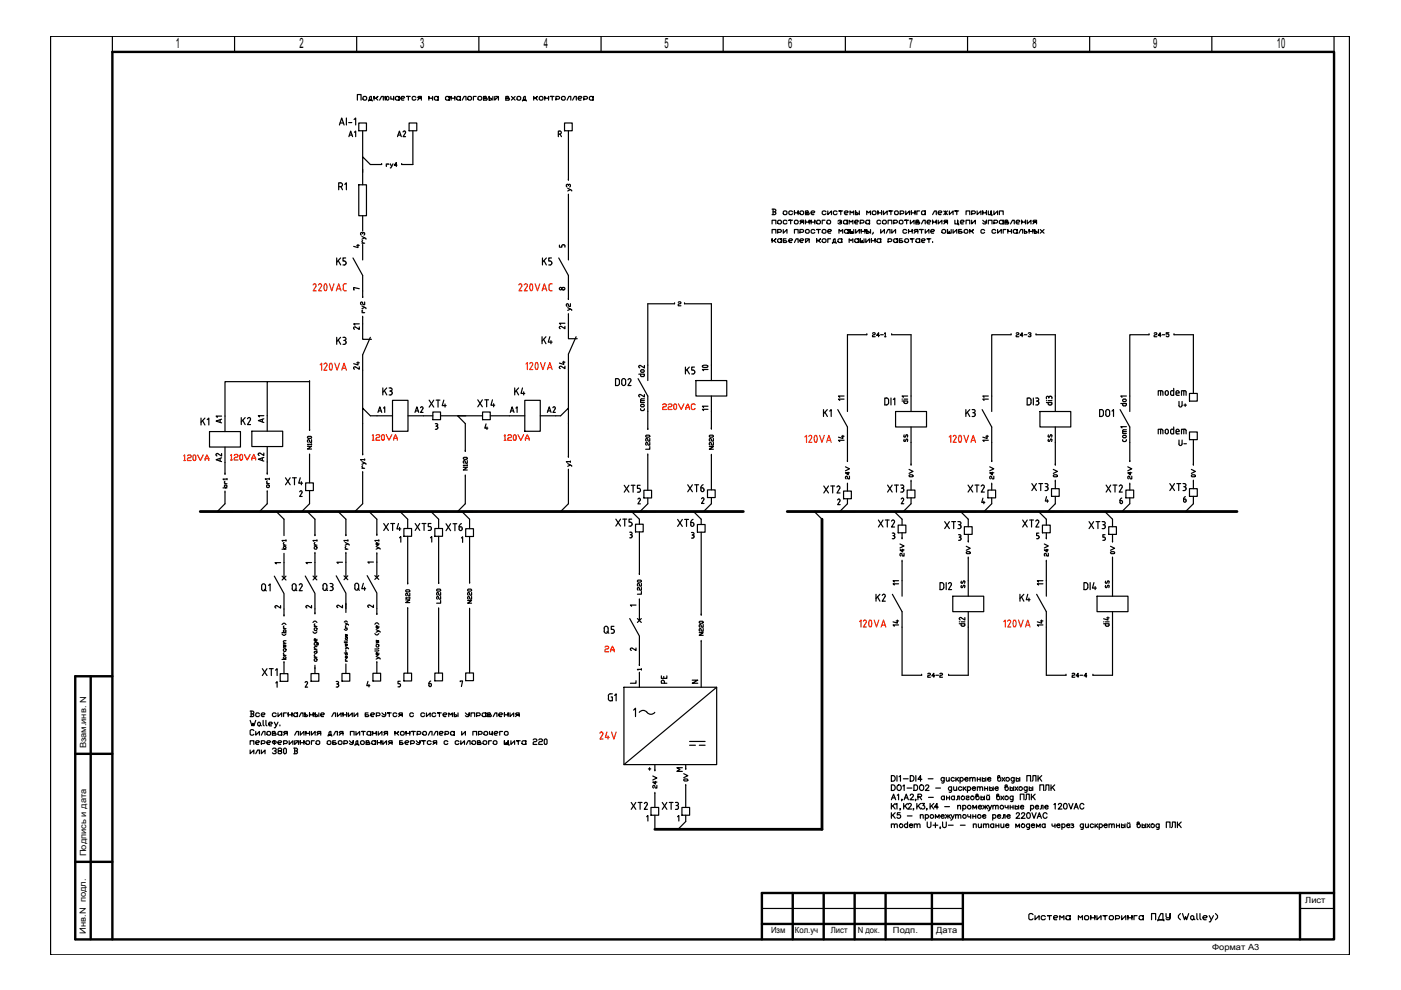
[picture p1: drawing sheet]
<svg xmlns="http://www.w3.org/2000/svg" width="297mm" height="210mm" viewBox="0 0 297 210" stroke-linecap="round" stroke-linejoin="round" font-family="sans-serif">
<defs><g id="words">
<g font-size="5.3">
<text x="151.7" y="80.8" transform="rotate(-90 151.7 80.8)">10</text>
<text x="194.4" y="95.6" transform="rotate(-90 194.4 95.6)">ss</text>
<text x="225.1" y="95.6" transform="rotate(-90 225.1 95.6)">ss</text>
<text x="206.7" y="126.6" transform="rotate(-90 206.7 126.6)">ss</text>
<text x="237.1" y="126.6" transform="rotate(-90 237.1 126.6)">ss</text>
</g>
<g font-size="4.9">
<text x="70.9" y="41.6">R1</text>
<text x="50.1" y="91.4">K2</text>
<text x="129.8" y="112.9">XT5</text>
<text x="142.9" y="112.9">XT6</text>
<text x="54.7" y="126.6">Q1</text>
<text x="61" y="126.6">Q2</text>
<text x="54.7" y="144.6">XT1</text>
<text x="128.1" y="149.9">G1</text>
</g>
<text font-size="4.9" fill="#f00" x="126.3" y="158">24V</text>
<g font-size="4.4">
<text x="73" y="30.3">A1</text>
<text x="83.3" y="30.3">A2</text>
<text x="70.6" y="57.5">K5</text>
<text x="114.3" y="57.5">K5</text>
<text x="70.6" y="74.1">K3</text>
<text x="113.9" y="74.1">K4</text>
<text x="129.5" y="82.9">DO2</text>
<text x="144.3" y="80.4">K5</text>
<text x="80.4" y="85">K3</text>
<text x="90" y="87.5">XT4</text>
<text x="100.5" y="87.5">XT4</text>
<text x="108.3" y="85">K4</text>
<text x="173.6" y="89.6">K1</text>
<text x="203.9" y="89.6">K3</text>
<text x="232.1" y="89.6">DO1</text>
<text x="41.6" y="91.4">K1</text>
<text x="44.8" y="91">A1</text>
<text x="176.7" y="94.9">14</text>
<text x="48.3" y="99.1" transform="rotate(-90 48.3 99.1)">A2</text>
<text x="59.6" y="104.1">XT4</text>
<text x="131.6" y="105.5">XT5</text>
<text x="145" y="105.5">XT6</text>
<text x="173.9" y="105.8">XT2</text>
<text x="187.3" y="105.5">XT3</text>
<text x="204.3" y="105.5">XT2</text>
<text x="218" y="105.1">XT3</text>
<text x="233.5" y="105.5">XT2</text>
<text x="247.3" y="105.1">XT3</text>
<text x="80.4" y="113.6">XT4</text>
<text x="87.1" y="113.6">XT5</text>
<text x="93.8" y="113.6">XT6</text>
<text x="185.2" y="112.9">XT2</text>
<text x="199.3" y="113.2">XT3</text>
<text x="215.9" y="112.9">XT2</text>
<text x="230" y="113.2">XT3</text>
<text x="67.7" y="126.3">Q3</text>
<text x="74.4" y="126.3">Q4</text>
<text x="184.9" y="128.8">K2</text>
<text x="215.2" y="128.8">K4</text>
<text x="127.4" y="135.5">Q5</text>
<text x="188.4" y="134.1">14</text>
<text x="133" y="172.9">XT2</text>
<text x="139.7" y="172.9">XT3</text>
</g>
<g font-size="4">
<text x="122.4" y="41.6" transform="rotate(-90 122.4 41.6)">y3</text>
<text x="78.7" y="52.9" transform="rotate(-90 78.7 52.9)">ry3</text>
<text x="74.1" y="70.9">21</text>
<text x="117.8" y="70.9">21</text>
<text x="77.3" y="79.4" transform="rotate(-90 77.3 79.4)">24</text>
<text x="121" y="79.4" transform="rotate(-90 121 79.4)">24</text>
<text x="79.4" y="88.5">A1</text>
<text x="87.1" y="88.5">A2</text>
<text x="107.2" y="88.5">A1</text>
<text x="115" y="88.5">A2</text>
<text x="249.1" y="87.5">U+</text>
<text x="57.1" y="90.7" transform="rotate(-90 57.1 90.7)">A1</text>
<text x="210.6" y="94.9" transform="rotate(-90 210.6 94.9)">14</text>
<text x="249.1" y="95.6">U-</text>
<text x="57.1" y="99.1" transform="rotate(-90 57.1 99.1)">A2</text>
<text x="119.2" y="100.2">y1</text>
<text x="212" y="102.7" transform="rotate(-90 212 102.7)">24V</text>
<text x="236.7" y="108">6</text>
<text x="241.3" y="102.7" transform="rotate(-90 241.3 102.7)">24V</text>
<text x="193" y="119.2" transform="rotate(-90 193 119.2)">24V</text>
<text x="223.7" y="119.2" transform="rotate(-90 223.7 119.2)">24V</text>
<text x="222.2" y="134.1" transform="rotate(-90 222.2 134.1)">14</text>
<text x="90" y="146.8">6</text>
<text x="142.5" y="146.1" transform="rotate(-90 142.5 146.1)">PE</text>
</g>
<g font-size="4" fill="#f00">
<text x="78" y="94.5">120VA</text>
<text x="105.8" y="94.5">120VA</text>
<text x="38.1" y="98.8">120VA</text>
<text x="48" y="98.8">120VA</text>
<text x="127.4" y="139.3">2A</text>
</g>
<g font-size="3.5">
<text x="74.1" y="53.6">4</text>
<text x="74.1" y="62.8">7</text>
<text x="117.8" y="62.8">8</text>
<text x="148.2" y="88.2">11</text>
<text x="176.7" y="86.1">11</text>
<text x="207.4" y="86.1">11</text>
<text x="49.4" y="104.8" transform="rotate(-90 49.4 104.8)">br1</text>
<text x="181.3" y="102.7" transform="rotate(-90 181.3 102.7)">24V</text>
<text x="194.7" y="102.3" transform="rotate(-90 194.7 102.3)">0V</text>
<text x="225.4" y="102.3" transform="rotate(-90 225.4 102.3)">0V</text>
<text x="254.7" y="102.3" transform="rotate(-90 254.7 102.3)">0V</text>
<text x="61.7" y="117.8" transform="rotate(-90 61.7 117.8)">br1</text>
<text x="237.4" y="118.5" transform="rotate(-90 237.4 118.5)">0V</text>
<text x="188.4" y="125.2">11</text>
<text x="219.1" y="125.2">11</text>
<text x="57.5" y="130.2">2</text>
<text x="63.9" y="130.2">2</text>
<text x="77.3" y="130.2">2</text>
<text x="146" y="146.1">N</text>
<text x="142.5" y="164.7">M</text>
</g>
<g font-size="3.1">
<text x="117.8" y="53.6">5</text>
<text x="70.6" y="120.7">1</text>
<text x="77.3" y="120.7">1</text>
<text x="132.6" y="129.8">1</text>
<text x="132.6" y="139">2</text>
<text x="132.6" y="146.1">L</text>
</g>
<g font-size="3">
<text x="37.3" y="10.2">1</text>
<text x="63.5" y="10.2">2</text>
<text x="89.1" y="10.2">3</text>
<text x="115.3" y="10.2">4</text>
<text x="140.9" y="10.2">5</text>
<text x="167.1" y="10.2">6</text>
<text x="192.7" y="10.2">7</text>
<text x="218.9" y="10.2">8</text>
<text x="244.5" y="10.2">9</text>
<text x="270.7" y="10.2">10</text>
</g>
<g font-size="2.6">
<text x="80.1" y="36">.</text>
<text x="84.3" y="36">.</text>
<text x="75.8" y="64.2">.</text>
<text x="142.2" y="65.6">.</text>
<text x="119.6" y="68.1">.</text>
<text x="188" y="72.3">.</text>
<text x="218.7" y="72.3">.</text>
<text x="242.7" y="72.3">.</text>
<text x="248" y="72.3">.</text>
<text x="64.9" y="92.4">.</text>
<text x="136.5" y="92.4">.</text>
<text x="149.9" y="92.1">.</text>
<text x="55.7" y="101.6">.</text>
<text x="64.9" y="97.7">.</text>
<text x="97.7" y="97">.</text>
<text x="136.5" y="97.7">.</text>
<text x="149.9" y="97.7">.</text>
<text x="178.9" y="99.1">.</text>
<text x="192.3" y="99.8">.</text>
<text x="209.5" y="99.1">.</text>
<text x="223" y="99.8">.</text>
<text x="252.2" y="99.8">.</text>
<text x="55.7" y="105.5">.</text>
<text x="97.7" y="102.3">.</text>
<text x="178.9" y="103.7">.</text>
<text x="192.3" y="103.4">.</text>
<text x="209.5" y="103.7">.</text>
<text x="223" y="103.4">.</text>
<text x="252.2" y="103.4">.</text>
<text x="59.3" y="114.7">.</text>
<text x="66" y="118.5">.</text>
<text x="66" y="114.7">.</text>
<text x="72.3" y="118.5">.</text>
<text x="72.3" y="114.7">.</text>
<text x="79" y="118.5">.</text>
<text x="79" y="114.7">.</text>
<text x="190.5" y="115.4">.</text>
<text x="204.3" y="119.6">.</text>
<text x="204.3" y="116.1">.</text>
<text x="220.8" y="115.4">.</text>
<text x="57.5" y="120.7">1</text>
<text x="63.9" y="120.7">1</text>
<text x="85.7" y="124.9">.</text>
<text x="92.1" y="124.9">.</text>
<text x="98.8" y="124.9">.</text>
<text x="134.8" y="123.1">.</text>
<text x="190.5" y="120.3">.</text>
<text x="220.8" y="120.3">.</text>
<text x="59.3" y="131.9">.</text>
<text x="66" y="131.2">.</text>
<text x="72.3" y="129.5">.</text>
<text x="79" y="131.6">.</text>
<text x="85.7" y="130.2">.</text>
<text x="92.1" y="130.2">.</text>
<text x="98.8" y="130.5">.</text>
<text x="134.8" y="128.4">.</text>
<text x="147.8" y="131.6">.</text>
<text x="147.8" y="137.2">.</text>
<text x="59.3" y="141.8">.</text>
<text x="66" y="142.9">.</text>
<text x="79" y="141.8">.</text>
<text x="134.8" y="143.9">.</text>
<text x="194.4" y="144.3">.</text>
<text x="200.4" y="144.3">.</text>
<text x="225.1" y="144.3">.</text>
<text x="230.7" y="144.3">.</text>
<text x="137.9" y="164.7">.</text>
<text x="137.9" y="169.3">.</text>
</g>
<g font-size="1.8">
<text x="18.2" y="158.7" transform="rotate(-90 18.2 158.7)">Взам.инв. N</text>
<text x="18.2" y="181.5" transform="rotate(-90 18.2 181.5)">Подпись и дата</text>
<text x="276.7" y="191.5">Лист</text>
<text x="18.2" y="198" transform="rotate(-90 18.2 198)">Инв.N подл.</text>
<text x="163.5" y="197.9">Изм</text>
<text x="168.5" y="197.9">Кол.уч</text>
<text x="176.1" y="197.9">Лист</text>
<text x="181.9" y="197.8">N док.</text>
<text x="189.3" y="197.9">Подп.</text>
<text x="198.5" y="197.8">Дата</text>
<text x="257" y="201.5">Формат А3</text>
</g>
</g></defs>
<!-- layer: 0 -->
<path d="M23.8 7.7v3.3M49.7 7.7v3.3M75.6 7.7v3.3M101.5 7.7v3.3M127.4 7.7v3.3M153.3 7.7v3.3M179.2 7.7v3.3M205.1 7.7v3.3M231 7.7v3.3M256.9 7.7v3.3M282.8 7.7v3.3" fill="none" stroke="#000" stroke-width=".25"/>
<!-- layer: 100 -->
<g fill="none" stroke="#000" stroke-width=".51">
<path d="M16 159.8h7.8M19.2 143.4v55.7M23.8 143.4h-7.8v55.7M16 199.2h266.8v-188.2h-259v188.2M16 182.7h7.8M161.5 195.9h42.6M168.1 189.3v9.9M174.6 189.3v9.9M181.2 189.3v9.9M187.8 189.3v9.9M197.6 189.3v9.9M204.1 189.3v9.9"/>
<path d="M275.6 189.3v9.9M282.8 189.3h-121.3v9.9"/>
</g>
<path d="M161.5 192.6h42.6M275.6 192.6h7.2" fill="none" stroke="#000" stroke-width=".25"/>
<!-- layer: SYMS -->
<g fill="none" stroke="#000" stroke-width=".25">
<path d="M10.7 7.7h275.4v194.7h-275.4zM75.8 21.2v-1.2h.8v1.2M76.1 39.2h1.6v6.5h-1.6zM76.9 35.9v3.3M77.1 20.4h.4l.2 .2v.4l-.2 .2h-.4l-.1-.2v-.4zM78.1 21.4v-.2h.2v-.6l.2-.2h.2v.8h-.4h.6v.2M79.3 21.2v-.8v.4h.4l.4-.4-.4 .4 .4 .4M80.5 21.2l.4-.8h.4v.8M81.9 20.8l.2 .4 .4-.2v-.4l-.2-.2-.4 .2v.2h-.2v-.4v.8M82.9 20.4v.6h.6v-.6v.8M83.8 20.6l.2-.2h.4l.2 .2v-.2v.8v-.2l-.2 .2h-.4l-.2-.2zM85 20.8h.6l.2-.2-.2-.2h-.4l-.2 .2v.4l.2 .2h.4"/>
<path d="M87 20.4h-.8h.4v.8M88.2 20.6l-.2-.2h-.4l-.2 .2v.4l.2 .2h.4l.2-.2M88.6 21.2l.4-.4-.4-.2 .2-.2h.5v.4h-.3h.3v.4M90.9 21.2v-.8v.4h.8v-.4v.8M92.3 20.4h.4l.2 .2v-.2v.8v-.2l-.2 .2h-.4l-.2-.2v-.4zM94.7 20.4h.4l.1 .2v-.2v.8v-.2l-.1 .2h-.4l-.2-.2v-.4zM95.6 21.2v-.8v.4h.8v-.4v.8M97 20.4h.4l.2 .2v-.2v.8v-.2l-.2 .2h-.4l-.2-.2v-.4zM98 21.2l.4-.8h.4v.8M99.4 20.4h.4l.2 .2v.4l-.2 .2h-.4l-.2-.2v-.4zM101 20.4h-.6v.8M101.3 20.6l.3-.2h.3l.2 .2v.4l-.2 .2h-.3l-.3-.2z"/>
<path d="M102.9 20.4l.2 .1v.3h-.6l.7 .1v.3h-.1M102.9 20.4h-.4v.8h.6M103.7 20.4v.4h.4l.2 .2-.2 .2h-.4zM104.5 20.4v.8M104.9 20.4v.8l.8-.8v.8M105.1 20.4h.4M107.6 20.4l.2 .1v.3h-.6l.8 .1v.3h-.2M107.6 20.4h-.4v.8h.6M108.4 20.4l.8 .8M109.2 20.4l-.8 .8M109.8 20.4h.4l.2 .2v.4l-.2 .2h-.4l-.2-.2v-.4zM110.8 21.4v-.2h.2v-.6l.2-.2h.2v.8h-.4h.6v.2"/>
<path d="M113.1 21.2v-.8v.4h.5l.3-.4-.3 .4 .3 .4M114.5 20.4h.4l.2 .2v.4l-.2 .2h-.4l-.2-.2v-.4zM115.5 21.2v-.8v.4h.8v-.4v.8M117.5 20.4h-.8h.4v.8M117.9 21h.6l.2-.4-.2-.2h-.6v.8M119.2 20.4h.4l.2 .2v.4l-.2 .2h-.4l-.1-.2v-.4zM119.7 26.1h1.6v1.6h-1.6zM120.2 21.2l.4-.8h.4v.8M121.4 21.2l.4-.8h.4v.8M122.6 20.8h.6l.2-.2-.2-.2h-.4l-.2 .2v.4l.2 .2h.4M123.8 21h.6l.2-.4-.2-.2h-.6v.8M125.2 20.4h.3l.2 .2v-.2v.8v-.2l-.2 .2h-.3l-.2-.2v-.4z"/>
<path d="M74.8 54.7l2.1 3.7v3.3M76.9 45.7v3.3M76.9 51.8v3.3M118.5 54.7l2 3.7v3.3M120.5 51.8v3.3M163.7 44.3h.6l.2 .2-.2 .4M163.7 47.5v-.8h.8v.8M163.7 49.4v-.7h.8v.7M163.7 51.4v-.8v.4h.4l.4-.4-.4 .4 .4 .4M163.9 44.9h.4l.2 .4-.2 .2h-.6M163.9 44.3v1.2M164.9 46.9l.2-.2h.4l.2 .2v.4l-.2 .2h-.4l-.2-.2z"/>
<path d="M164.9 49.3h.6l.2-.4-.2-.2h-.6v.7M164.9 50.8l.2-.2h.4l.2 .2v-.2v.8v-.2l-.2 .2h-.4l-.2-.2zM166.1 44.9l.2-.2h.4l.1 .2v.4l-.1 .2h-.4l-.2-.2zM166.1 48.7v.7l.7-.7v.7M166.7 50.6h-.6v.8h.6l.1-.2-.1-.2h-.6M166.8 46.9l-.1-.2h-.4l-.2 .2v.4l.2 .2h.4l.1-.2M167.3 51h.5l.2-.2-.2-.2h-.4l-.1 .2v.4l.1 .2h.4M168 44.9l-.2-.2h-.4l-.1 .2v.4l.1 .2h.4l.2-.2M168 46.7h-.7h.3v.8M168.4 45.5v-.8v.4h.8v-.4v.8M168.4 46.9l.2-.2h.4l.2 .2v.4l-.2 .2h-.4l-.2-.2zM168.4 49.4v-.7h.8v.7"/>
<path d="M168.4 51.4l.4-.8h.4v.8M169.6 44.9l.2-.2h.4l.2 .2v.4l-.2 .2h-.4l-.2-.2zM169.6 47.5l.4-.4-.4-.2 .2-.2h.6v.4h-.4h.4v.4M169.6 49.3h.6l.2-.4-.2-.2h-.6v.7M169.6 51h.6l.2-.2-.2-.2h-.4l-.2 .2v.4l.2 .2h.4M170.8 47.5v-.8v.4h.8v-.4v.8M170.8 48.9l.2-.2h.4l.2 .2v.4l-.2 .1h-.4l-.2-.1zM170.8 50.6v.8l.8-.8v.8M171 50.6h.4M171.2 44.7l.2 .2-.2 .2M171.2 44.7h-.4v.8l.7-.1v-.2l-.7-.1h.4M172 45.1h.6l.2-.2-.2-.2h-.4l-.2 .2v.4l.2 .2h.4"/>
<path d="M172 47.5v-.8v.4h.8v-.4v.8M172.8 48.9l-.2-.2h-.4l-.2 .2v.4l.2 .1h.4l.2-.1M173.2 46.9l.1-.2h.4l.2 .2v.4l-.2 .2h-.4l-.1-.2zM173.2 51.4v-.8v.4h.3l.4-.4-.4 .4 .4 .4M173.9 48.7h-.7h.3v.7M174.3 48.9l.2-.2h.4l.2 .2v.4l-.2 .1h-.4l-.2-.1zM174.3 50.8l.2-.2h.4l.2 .2v.4l-.2 .2h-.4l-.2-.2zM174.9 46.7h-.6v.8M175.1 44.9l-.2-.2h-.4l-.2 .2v.4l.2 .2h.4l.2-.2M175.3 46.9l.2-.2h.4l.2 .2v.4l-.2 .2h-.4l-.2-.2zM175.5 44.7v.8l.8-.8v.8M175.5 49.1h.6l.2-.2-.2-.2h-.4l-.2 .2v.4l.2 .1h.4"/>
<path d="M176.1 50.6h-.6v.8M176.5 51.6v-.2h.2v-.6l.2-.2h.2v.8h-.4h.6v.2M177.5 44.9l-.2-.2h-.4l-.2 .2v.4l.2 .2h.4l.2-.2M177.7 46.9l.2-.2h.4l.2 .2-.4 .2 .4 .2-.2 .2h-.4l-.2-.2M177.7 50.8l.2-.2h.4l.2 .2v-.2v.8v-.2l-.2 .2h-.4l-.2-.2zM177.9 49.4v-.7l.4 .4 .4-.4v.7M178.7 44.7h-.8h.4v.8M178.9 46.9l.1-.2h.4l.2 .2v-.2v.8v-.2l-.2 .2h-.4l-.1-.2zM179 45.1h.6l.2-.2-.2-.2h-.3l-.3 .2v.4l.3 .2h.3M179 48.9l.3-.2h.3l.2 .2v-.2v.7v-.1l-.2 .1h-.3l-.3-.1zM180 47.5v-.8l.4 .4 .4-.4v.8M180 51.4v-.8l.4 .4 .4-.4v.8"/>
<path d="M180.2 45.5v-.8l.4 .4 .4-.4v.8M181 48.7v.7h-.4v-.3v.3h-.4v-.7v.7M181.2 47.1h.6l.2-.2-.2-.2h-.4l-.2 .2v.4l.2 .2h.4M181.4 44.7v.4h.4l.2 .2-.2 .2h-.4zM181.4 48.7v.7l.8-.7v.7M181.4 50.6h.4l.2 .2v-.2v.8v-.2l-.2 .2h-.4l-.2-.2v-.4zM182.2 44.7v.8M182.4 47.3h.6l.2-.4-.2-.2h-.6v.8M182.6 49.4v-.7v.4h.8v-.4v.7M183.2 50.6v.8h-.4v-.4v.4h-.4v-.8v.8M183.6 46.9l.2-.2h.4l.2 .2v-.2v.8v-.2l-.2 .2h-.4l-.2-.2zM183.6 50.6v.8l.8-.8v.8"/>
<path d="M183.8 45.5v-.8l.4 .4 .4-.4v.8M183.8 48.7v.4h.4l.2 .2-.2 .1h-.4zM184.6 48.7v.7M184.8 51.4v-.8v.4h.7v-.4v.8M185.1 44.7h.4l.2 .2v.4l-.2 .2h-.4l-.2-.2v-.4zM185.1 49.3l-.2 .3M185.9 50.8l.2-.2h.4l.2 .2v-.2v.8v-.2l-.2 .2h-.4l-.2-.2zM186.1 45.5v-.8v.4h.8v-.4v.8M186.7 46.9l-.2-.2h-.4l-.2 .2v.4l.2 .2h.4l.2-.2M186.7 48.7v.7l.8-.7v.7M187.1 46.9l.2-.2h.4l.2 .2v.4l-.2 .2h-.4l-.2-.2zM187.3 44.7v.8l.8-.8v.8"/>
<path d="M187.9 49.4l.4-.7h.4v.7M188.3 47.5v-.8h.8v.8M188.3 51.2h.6l.2-.4-.2-.2h-.6v.8M189.1 48.7v.7l.8-.7v.7M189.3 44.7h-.8h.4v.8M189.5 47.3h.6l.2-.4-.2-.2h-.6v.8M189.7 44.9l.2-.2h.4l.2 .2v.4l-.2 .2h-.4l-.2-.2zM189.7 50.6h.4l.2 .2v-.2v.8v-.2l-.2 .2h-.4l-.2-.2v-.4zM190.7 46.9l.2-.2h.4l.1 .2v.4l-.1 .2h-.4l-.2-.2zM190.9 45.3h.5l.2-.4-.2-.2h-.5v.8M191.3 50.6h-.6v.8h.6l.1-.2-.1-.2h-.6M191.8 50.8l.2-.2h.4l.2 .2v.4l-.2 .2h-.4l-.2-.2z"/>
<path d="M192 44.7v.8l.8-.8v.8M192.2 48.9l-.2-.2h-.4l-.2 .2v.4l.2 .1h.4l.2-.1M192.6 46.7h-.8h.4v.8M192.6 49.4v-.7v.4h.8v-.4v.7M193 46.7v.8l.8-.8v.8M193.2 45.5v-.8v.4h.8v-.4v.8M193.8 49.4l.4-.3-.4-.2 .2-.2h.6v.4h-.4h.4v.3M193.8 50.6h-.8h.4v.8M194.2 50.8l.2-.2h.4l.2 .2v-.2v.8v-.2l-.2 .2h-.4l-.2-.2zM194.6 47.1l.1-.1v-.3h-.5v.8l.7-.1v-.3h-.1M194.6 47.1h-.4h.6M195 44.7h-.6v.8"/>
<path d="M195.4 44.9l.2-.2h.4l.2 .2v-.2v.8v-.2l-.2 .2h-.4l-.2-.2zM195.4 47.5l.4-.8h.4v.8M195.4 51h.6l.2-.2-.2-.2h-.4l-.2 .2v.4l.2 .2h.4M195.8 48.7h-.8h.4v.7M196.2 48.7v.7l.7-.7v.7M196.6 47.1h.5l.3-.2-.3-.2h-.3l-.2 .2v.4l.2 .2h.3M197.4 49.1h.5l.2-.2-.2-.2h-.4l-.1 .2v.4l.1 .1h.4M197.4 50.6h-.8h.3v.8M197.7 45.5l.4-.8h.4v.8M197.7 47.5v-.8v.4h.8v-.4v.8M197.7 51.2v.2M198.9 45.1h.6l.2-.2-.2-.2h-.4l-.2 .2v.4l.2 .2h.4"/>
<path d="M198.9 46.7v.8l.8-.8v.8M199.7 48.9l.2-.2h.4l.2 .2v.4l-.2 .1h-.4l-.2-.1zM200.1 47.5l.4-.4-.4-.2 .2-.2h.6v.4h-.4h.4v.4M200.1 44.7l.8 .8M200.5 44.7v.8M200.9 44.7l-.8 .8M201.3 44.7v.8l.8-.8v.8M201.7 48.7v.7h-.4v-.3v.3h-.4v-.7v.7M202.1 48.7v.7l.8-.7v.7M202.5 46.7v.8h.5v-.8v.8h.3v.2M203.3 44.7h-.8h.4v.8M203.6 47.1h.6l.2-.2-.2-.2h-.4l-.2 .2v.4l.2 .2h.4"/>
<path d="M203.8 48.7h-.5v.7h.5l.2-.1-.2-.2h-.5M204.4 48.9l.2-.2h.4l.2 .2v.4l-.2 .1h-.4l-.2-.1zM204.8 45.5v-.8h.8v.8M204.8 47.5v-.8h.8v.8M205.6 49.4v-.7v.4h.4l.4-.4-.4 .4 .4 .3M206 45.3h.6l.2-.4-.2-.2h-.6v.8M206 46.7v.8l.8-.8v.8M207.2 44.7v.8l.8-.8v.8M208.4 45.5v-.8v.4h.7v-.4v.8M208.4 46.7l.4 .4h.3v-.4v.6l-.1 .2h-.5l-.1-.2M208.8 48.9l-.3-.2h-.3l-.2 .2v.4l.2 .1h.3l.3-.1M209.5 44.7v.8h.6v-.8v.8h.2v.2"/>
<path d="M209.5 47.5v-.8h.8v.8M210.7 44.7v.8l.8-.8v.8M210.7 47.3h.6l.2-.4-.2-.2h-.6v.8M211.1 48.9l-.2-.2h-.4l-.2 .2v.4l.2 .1h.4l.2-.1M211.5 48.7v.7l.8-.7v.7M211.9 45.5v-.8h.8v.8M211.9 46.9l.2-.2h.4l.2 .2v-.2v.8v-.2l-.2 .2h-.4l-.2-.2zM213.3 48.7h-.6v.7M213.5 46.7l.2 .2-.2 .2M213.5 46.7h-.4v.8l.7-.1v-.3h-.1M213.5 47.1h-.4h.6M213.7 49.4v-.7v.4h.8v-.4v.7"/>
<path d="M214.3 47.5l.4-.8h.3v.8M215 48.7h.4l.2 .2v-.2v.7v-.1l-.2 .1h-.4l-.1-.1v-.4zM215.4 47.1h.6l.2-.2-.2-.2h-.4l-.2 .2v.4l.2 .2h.4M216 49.4l.4-.7h.4v.7M216.6 47.5v-.8v.4h.8v-.4v.8M217.2 48.7v.4h.4l.2 .2-.2 .1h-.4zM217.8 46.7v.8l.8-.8v.8M218.2 49.4v-.7v.4h.8v-.4v.7M219 47.5l.4-.4-.4-.2 .2-.2h.6v.4h-.4h.4v.4M219.4 48.7v.4h.4l.2 .2-.2 .1h-.4zM220.2 48.7v.7M220.5 48.7l.9 .7"/>
<path d="M221.4 48.7l-.9 .7M76.9 68.7v3.2h1.9M78.5 71.5l-1.6 3.7M122.1 71.4l-1.6 3.7M137.3 77.4v3.3M44.4 91.5h6.6v3.3h-6.6zM53.4 91.4h6.5v3.3h-6.5zM83.2 84.9h3.3v6.5h-3.3zM111.3 84.9h3.2v6.5h-3.2zM135.3 80.3l2 3.7v3.2M147.5 80.7h6.6v3.3h-6.6zM150.8 84v3.2"/>
<path d="M177.6 86.8l2.1 3.7M189.9 87.2h6.5v3.3h-6.5zM193.2 84v3.2M208.2 86.8l2.1 3.7M220.5 87.2h6.5v3.3h-6.5zM223.7 84v3.2M237.5 86.8l2 3.7v3.3M239.5 84v3.2M47.7 106.8l-1.6 1.7h3.3M56.7 106.8l-1.7 1.7h3.3M60.2 119.3v3.3M61.9 108.5h-3.3l1.6 1.6"/>
<path d="M65.6 106.8l-1.6 1.7h3.3M66.8 119.3v3.3M68.4 108.5h-3.3l1.7 1.6M73.3 119.2v3.3M75 108.5h-3.3l1.6 1.6M76.9 106.8l-1.7 1.7h3.3M79.9 119.2v3.2M81.5 108.5h-3.3l1.7 1.6M88.1 108.5h-3.3l1.6 1.6M94.7 108.5h-3.3l1.6 1.6M98.7 106.8l-1.7 1.7h3.3M101.2 108.5h-3.3l1.7 1.6"/>
<path d="M120.5 106.8l-1.6 1.7h3.2M137.2 108.5h-3.3l1.7 1.6M137.3 106.8l-1.6 1.7h3.3M150.8 106.8l-1.6 1.7h3.3M175.9 108.5h-3.3l1.7 1.6M179.7 106.8l-1.7 1.7h3.3M192.9 108.5h-3.3l1.7 1.6M193.2 106.8l-1.7 1.7h3.3M206.9 108.5h-3.2l1.6 1.6M210.3 106.8l-1.7 1.7h3.3M223.5 108.5h-3.3l1.6 1.6M223.7 106.8l-1.6 1.7h3.3"/>
<path d="M237.5 108.5h-3.3l1.7 1.6M253 106.8l-1.6 1.7h3.2M58.2 122.2l2 3.7v3.2M64.7 122.1l2.1 3.7v3.3M71.3 122.1l2 3.7v3.3M77.8 122l2.1 3.7v3.3M79.5 122l.8 .9M80.3 122l-.8 .9M133.5 131.1l2.1 3.8v3.2M135.1 131.1l.9 .9M135.6 128.3v3.3M136 131.1l-.9 .9"/>
<path d="M189.2 126l2.1 3.7M202 126.4h6.6v3.3h-6.6zM205.3 129.7v3.3M219.8 126l2 3.7M232.6 126.4h6.6v3.3h-6.6zM235.9 129.7v3.3M53 150.8h.6l.2 .2-.2 .4M53 152.7l.4 1.2 .2-.6 .2 .6 .4-1.2M53 157.8v-.7h.8v.7M53 159v.8l.8-.8v.8M53.2 151.4h.4l.2 .3-.2 .2h-.6M53.2 150.8v1.1"/>
<path d="M53.8 154.9l-.2-.2h-.4l-.2 .2v.8l.2 .2h.4l.2-.2M54.2 155.1v.8l.8-.8v.8M54.2 157.5h.6l.2-.3-.2-.1h-.4l-.2 .1v.4l.2 .2h.4M54.2 159.8l.4-.8h.4v.8M54.8 153.1l.4 .2v.4l-.2 .2-.4-.2v-.4zM55 151.4l-.2-.2h-.4l-.2 .2v.3l.2 .2h.4l.2-.2M55.2 153.7l.2 .2M55.4 151.6h.6l.2-.2-.2-.2h-.4l-.2 .2v.3l.2 .2h.4M55.4 155.9l.4-.8h.4v.8M55.4 157.6h.6l.2-.4-.2-.1h-.6v.7M55.4 159v.8l.8-.8v.8M55.8 152.7v1l.2 .2"/>
<path d="M56.4 152.7v1l.2 .2M56.6 157.5h.6l.2-.3-.2-.1h-.4l-.2 .1v.4l.2 .2h.4M56.8 155.1h.4l.2 .2v.4l-.2 .2h-.4l-.2-.2v-.4zM57 153.5h.6l.2-.2-.2-.2h-.4l-.2 .2v.4l.2 .2h.4M57.8 158.8l.2-.2h.3l.3 .4-.4 .2M58.2 155.5h-.4h.5M58.2 157.1l.4 .1-.3 .4h-.3l-.2-.4 .4-.1v.7M58.2 153.1l.4 .8M58.3 155.5h.2v.3l-.7 .1v-.8h.5v.3l-.2 .1M58.3 159.2l.3 .2-.3 .4h-.3l-.2-.2M58.6 151.4l-.3-.2h-.3l-.2 .2v.3l.2 .2h.3l.3-.2M58.9 151.2v.7l.8-.7v.7"/>
<path d="M58.9 153.1l-.6 1.2h-.1M58.9 155.3l.2-.2h.4l.2 .2v-.2v.8v-.2l-.2 .2h-.4l-.2-.2zM58.9 157.5h.6l.2-.3-.2-.1h-.4l-.2 .1v.4l.2 .2h.4M59.1 159.2l-.2-.2 .2-.4h.4l.2 .4-.2 .2h-.4l-.2 .4 .2 .2h.4l.2-.2-.2-.4M59.3 153.7v.2M60.1 155.9l.4-.4-.4-.2 .2-.2h.6v.4h-.4h.4v.4M60.1 157.6h.6l.2-.4-.2-.1h-.6v.7M60.3 158.6l.4 .2v.8l-.2 .2-.4-.2v-.8zM60.7 151.2h-.6v.7M61.1 151.9v-.7v.4h.8v-.4v.7M61.3 157.1v.7l.8-.7v.7M62.3 158.6h.6l.2 .2-.2 .4"/>
<path d="M62.5 151.2h.4l.2 .2v-.2v.7v-.2l-.2 .2h-.4l-.2-.2v-.3zM62.5 155.9l.4-.8h.4v.8M62.5 157.1v.7l.8-.7v.7M62.5 159.2h.4l.2 .4-.2 .2h-.6M62.5 158.6v1.2M62.7 157.1h.4M63.5 151.9l.4-.7h.4v.7M63.7 155.1v.8l.7-.8v.8M63.7 157.8v-.7v.4h.7v-.4v.7M64.7 151.2v.4h.3l.2 .1-.2 .2h-.3zM64.8 155.9v-.8v.4h.8v-.4v.8M64.8 157.2l.2-.1h.4l.2 .1v.4l-.2 .2h-.4l-.2-.2z"/>
<path d="M65.6 151.9v-.7v.4h.8v-.4v.7M65.9 142.8h1.7v1.6h-1.7zM66 155.1v.8l.8-.8v.8M66.6 157.1h-.6v.7M66.8 151.2v.4h.4l.2 .1-.2 .2h-.4zM67 157.2l.2-.1h.4l.2 .1v.4l-.2 .2h-.4l-.2-.2zM67.2 155.9l.4-.4-.4-.2 .2-.2h.6v.4h-.4h.4v.4M67.6 151.2v.7M68 151.6h.6l.2-.2-.2-.2h-.4l-.2 .2v.3l.2 .2h.4M69.4 157.2l.2-.1h.4l.2 .1v.4l-.2 .2h-.4l-.2-.2zM69.6 156.1v-.2h.2v-.6l.2-.2h.2v.8h-.4h.6v.2M70.4 151.9l.4-.7h.3v.7"/>
<path d="M70.8 155.9l.3-.8h.4v.8M71.1 157.1h-.6v.7h.6l.2-.2-.2-.1h-.6M71.5 151.2v.7l.8-.7v.7M71.7 157.2l.2-.1h.4l.2 .1v.4l-.2 .2h-.4l-.2-.2zM71.9 155.9l.4-.4-.4-.2 .2-.2h.6v.4h-.4h.4v.4M72.5 142.8h1.7v1.6h-1.7zM72.7 151.9v-.7v.4h.8v-.4v.7M72.9 157.6h.6l.2-.4-.2-.1h-.6v.7M73.9 151.2v.7l.8-.7v.7M74.1 157.1l.4 .4h.4v-.4v.5l-.2 .2h-.4l-.2-.2M74.3 155.9v-.8h.8v.8M75.1 151.2v.7l.8-.7v.7"/>
<path d="M75.3 158.1v-.3h.2v-.6l.2-.1h.2v.7h-.4h.6v.3M75.5 155.1v.8l.8-.8v.8M76.4 157.2l.3-.1h.3l.2 .1v.4l-.2 .2h-.3l-.3-.2zM77.4 155.1h-.7h.3v.8M77.8 155.3l.2-.2h.4l.2 .2v-.2v.8v-.2l-.2 .2h-.4l-.2-.2zM78 151.2h-.6v.7h.6l.2-.2-.2-.1h-.6M78 157.5h-.4h.6M78.2 157.4l.2 .1v.3h-.8v-.7h.6v.3h-.2M78.6 151.6h.6l.2-.2-.2-.2h-.4l-.2 .2v.3l.2 .2h.4M78.8 157.2l.2-.1h.4l.2 .1v-.1v.7v-.2l-.2 .2h-.4l-.2-.2zM79 155.9v-.8v.4h.8v-.4v.8M79.1 142.7h1.6v1.7h-1.6z"/>
<path d="M79.8 151.7h.6l.2-.3-.2-.2h-.6v.7M80 157.8v-.7v.4h.8v-.4v.7M80.2 155.1v.8l.8-.8v.8M81 151.2l.4 .4h.4v-.4v.5l-.2 .2h-.4l-.2-.2M81.2 157.1v.7l.8-.7v.7M81.4 155.9l.4-.4-.4-.2 .2-.2h.6v.4h-.4h.4v.4M82.4 157.8l.4-.3-.4-.3 .1-.1h.6v.4h-.3h.3v.3M82.9 151.2h-.7h.3v.7M83.7 155.9v-.8v.4h.4l.4-.4-.4 .4 .4 .4M84.1 151.4l-.2-.2h-.4l-.2 .2v.3l.2 .2h.4l.2-.2M84.5 151.9l.4-.3-.4-.2 .2-.2h.6v.4h-.4h.4v.3M85.1 155.1h.4l.2 .2v.4l-.2 .2h-.4l-.2-.2v-.4z"/>
<path d="M85.3 157.1h-.6v.7h.6l.2-.2-.2-.1h-.6M85.6 142.7h1.7v1.7h-1.7zM85.9 157.5h.6l.2-.3-.2-.1h-.4l-.2 .1v.4l.2 .2h.4M86.1 155.9v-.8v.4h.8v-.4v.8M87.1 157.6h.6l.2-.4-.2-.1h-.6v.7M87.7 151.4l-.2-.2h-.4l-.2 .2v.3l.2 .2h.4l.2-.2M88.1 155.1h-.8h.4v.8M88.3 157.1l.3 .4h.4v-.4v.5l-.1 .2h-.5l-.1-.2M88.4 155.7h.6l.2-.4-.2-.2h-.6v.8M89.8 155.1h.4l.2 .2v.4l-.2 .2h-.4l-.2-.2v-.4zM90 151.4l-.2-.2h-.4l-.2 .2v.3l.2 .2h.4l.2-.2M90.2 157.1h-.8h.4v.7"/>
<path d="M90.4 151.2v.7l.8-.7v.7M90.8 155.9l.4-.8h.4v.8M91.4 157.2l-.2-.1h-.4l-.2 .1v.4l.2 .2h.4l.2-.2M91.8 157.8l.4-.3-.4-.3 .2-.1h.6v.4h-.4h.4v.3M92 155.9l.4-.8h.4v.8M92.4 151.4l-.2-.2h-.4l-.2 .2v.3l.2 .2h.4l.2-.2M93.2 155.5h.6l.2-.2-.2-.2h-.4l-.2 .2v.4l.2 .2h.4M93.6 151.2h-.8h.4v.7M94 151.6h.5l.3-.2-.3-.2h-.3l-.2 .2v.3l.2 .2h.3M94.4 155.7h.5l.2-.4-.2-.2h-.5v.8M94.9 157.2l-.1-.1h-.4l-.2 .1v.4l.2 .2h.4l.1-.2M95.1 151.9v-.7l.4 .4 .4-.4v.7"/>
<path d="M95.7 155.1h.4l.2 .2v-.2v.8v-.2l-.2 .2h-.4l-.2-.2v-.4zM96.3 151.2v.4h.4l.2 .1-.2 .2h-.4zM97.1 151.2v.7M97.3 157.2l-.2-.1h-.4l-.2 .1v.4l.2 .2h.4l.2-.2M97.7 157.1v.7l.8-.7v.7M97.9 155.1v.8l.8-.8v.8M98.7 151.2l.4 .4h.4v-.4v.5l-.2 .2h-.4l-.2-.2M98.7 142.7h1.7v1.6h-1.7zM98.9 157.8l.4-.7h.4v.7M99.9 151.9v-.7h.7v.7M100 157.2l.3-.1h.3l.3 .1v.4l-.3 .2h-.3l-.3-.2zM100.3 155.9v-.8h.7v.8"/>
<path d="M101 151.7h.6l.2-.3-.2-.2h-.6v.7M101.4 155.7h.6l.2-.4-.2-.2h-.6v.8M101.6 157.5h-.4h.6M101.8 157.4l.2 .1v.3h-.8v-.7h.6v.3h-.2M102.4 151.2h.4l.2 .2v-.2v.7v-.2l-.2 .2h-.4l-.2-.2v-.3zM102.4 157.2l.2-.1h.4l.2 .1v.4l-.2 .2h-.4l-.2-.2zM102.6 155.3l.2-.2h.4l.2 .2v.4l-.2 .2h-.4l-.2-.2zM103.4 151.2h.5v.3l-.5 .1h.7v.3h-.7zM103.8 155.1v.6h.6v-.6v.8M104.2 157.1h-.6v.7M104.6 151.9l.4-.7h.4v.7M104.6 157.2l.2-.1h.4l.2 .1v.4l-.2 .2h-.4l-.2-.2z"/>
<path d="M104.8 155.5h.6l.2-.2-.2-.2h-.4l-.2 .2v.4l.2 .2h.4M105.8 151.6h.6l.1-.2-.1-.2h-.4l-.2 .2v.3l.2 .2h.4M106.5 155.1h-.5v.8M106.9 151.9v-.7v.4h.8v-.4v.7M106.9 157.8v-.7v.7h.4v-.3v.3h.4v-.7v.7h.2v.3M107.1 155.1h.4l.2 .2v.4l-.2 .2h-.4l-.2-.2v-.4zM108.1 151.2v.7l.8-.7v.7M108.3 157.1v.7l.8-.7v.7M109.3 151.9l.4-.3-.4-.2 .2-.2h.6v.4h-.4h.4v.3M110.3 157.1h-.8h.4v.7M110.7 157.2l.2-.1h.4l.2 .1v-.1v.7v-.2l-.2 .2h-.4l-.2-.2zM113 156.9l.2-.2h.4l.2 .2-.2 .3h-.4l-.2 .3v.3h.8"/>
<path d="M114.2 156.9l.2-.2h.4l.2 .2-.2 .3h-.4l-.2 .3v.3h.8M115.4 156.9l.2-.2 .4 .2v.7l-.2 .2-.4-.2zM132.3 145.7h19.6v16.4h-19.6zM134.3 150.6l.4-.4v1.7M135.5 151a1.12 1.12 0 0 1 1.9 .3 1.03 1.03 0 0 0 1.4-.3M146.2 157.2h3.3M146.2 158h1.2M148.3 158h1.2M151.9 145.7l-19.6 16.4M189 164.4h.4a.63 .63 0 0 1 .4 .6 .63 .63 0 0 1-.4 .6h-.4zM189 166.4h.4a.63 .63 0 0 1 .4 .6 .63 .63 0 0 1-.4 .6h-.4zM189 169.6l.5-1.2 .4 1.2"/>
<path d="M189 174.9l.3-.2h.3v.8M189 170.3v1.2M189 172.3v1.2M189 174.7v.8M189.2 169.2h.5M189.3 170.9l.5 .6M189.3 172.8l.5 .7M189.6 174.9l.3-.2h.3v.8M189.8 170.3l-.8 .8M189.8 172.3l-.8 .8M189.9 170.6l.3-.3v1.2M190.2 164.4v1.2"/>
<path d="M190.2 168.6l.3-.2v1.2M190.3 166.6l.1-.1a.54 .54 0 0 1 .7 .6 .54 .54 0 0 1-.8 .3zM190.6 164.7l.3-.3v1.2M190.9 172.3h-.6l-.1 .5a.41 .41 0 0 1 .7 0 .41 .41 0 0 1-.1 .6 .41 .41 0 0 1-.6-.1M190.9 171.5h-.1h.1l-.1 .2M191.3 169.5h-.2h.2l-.2 .3M191.4 166.6l.3-.2v1.2M191.5 165.1h1M191.6 170.3v1.2M191.7 169.6l.4-1.2 .5 1.2M191.9 169.2h.5M191.9 170.9l.5 .6"/>
<path d="M192.3 167.1h1M192.4 170.3l-.8 .8M192.4 173h1M192.4 174.8a.38 .38 0 0 0-.5 0 .38 .38 0 0 0 0 .6 .38 .38 0 0 0 .5-.1M192.4 174.3v1.2M192.5 170.6l.2-.2 .3-.1 .2 .4-.7 .8h.8M192.8 175h.7a.38 .38 0 0 0-.4-.3 .38 .38 0 0 0-.4 .4 .38 .38 0 0 0 .4 .4l.4-.2M193 164.4a.64 .64 0 0 1 .7 .3 .64 .64 0 0 1 0 .8l-.7 .1zM193 168.7l.1-.3h.3l.3 .3-.8 .9h.8M193.7 171.5l-.1 .2M193.8 166.4h.4a.64 .64 0 0 1 .4 .6 .64 .64 0 0 1-.4 .6h-.4zM193.8 174.9l.3-.2h.3l.1 .8"/>
<path d="M193.8 174.7v.8M194.2 169.5h-.2h.2l-.2 .3M194.2 164.4v1.2M194.4 170.3v1.2M194.5 174.9l.2-.2h.3l.1 .8M194.6 169l.7-.1v-.4l-.7-.1v1.2M194.7 170.9l.5 .6M195 169l.4 .6M195.1 166.6l.2-.2a.57 .57 0 0 1 .6 .6 .57 .57 0 0 1-.7 .5l-.2-.3zM195.1 172.9l.3-.2 .3 .1v.7M195.1 172.7v.8M195.2 170.3l-.8 .8"/>
<path d="M195.4 170.3h.6l-.3 .5a.39 .39 0 0 1 .3 .6 .39 .39 0 0 1-.7-.1M195.5 165.2h-.9l.6-.8v1.2M196.2 172.9a.38 .38 0 0 1 .5-.1 .38 .38 0 0 1 0 .6 .38 .38 0 0 1-.5-.1M196.2 172.7v1.2M196.3 166.7l.1-.2 .3-.1 .2 .4-.7 .8h.8M196.5 171.5l-.1 .2M196.6 174.3v1l.3 .2 .4-.2 .1-1M196.8 165.1h1M196.9 169.1h1M197.2 170.3v1.2M197.5 170.9l.5 .6M197.8 175h1"/>
<path d="M198 170.3l-.8 .8M198.3 173.5v-.8l.4 .6 .4-.6v.8M198.3 174.5v1M198.4 167.1h1M198.9 171.1h-.8l.6-.8v1.2M199.4 175.4h-.1h.1l-.1 .3M199.5 173h.7a.38 .38 0 0 0-.4-.3 .38 .38 0 0 0-.4 .4 .38 .38 0 0 0 .4 .4l.4-.2M199.8 174.3l.1 1 .3 .2 .4-.2v-1M200.2 165a.38 .38 0 0 0-.6 0 .38 .38 0 0 0 0 .5 .38 .38 0 0 0 .6 0M200.2 164.8l-.1 1.1-.4 .1M200.2 169a.37 .37 0 0 0-.5-.1 .37 .37 0 0 0 0 .5 .37 .37 0 0 0 .5 0M200.2 168.8v.8"/>
<path d="M200.3 171h1M200.5 172.7l.5 .5 .5-.5M200.6 164.8l.1 .8h.3l.2-.2M200.7 169.2h.6M200.7 168.8v.8M200.8 173l-.4 .5M201 172.7v.8M201.1 175h1M201.1 173l.4 .5M201.2 164.8v.8M201.3 168.8v.8M201.6 172.7l.4 .8 .3-.8"/>
<path d="M201.8 167a.38 .38 0 0 0-.6-.1 .38 .38 0 0 0 0 .6 .38 .38 0 0 0 .6-.1M201.8 166.8l-.1 1.1h-.5M202 173.5l-.4 .4M202.2 166.8l.1 .7 .2 .1 .3-.2M202.3 165a.38 .38 0 0 0-.5 0 .38 .38 0 0 0 0 .5 .38 .38 0 0 0 .5 0M202.4 169a.38 .38 0 0 0-.6-.1 .38 .38 0 0 0 0 .6 .38 .38 0 0 0 .6-.1M202.4 168.8v.8M202.6 172.9l.3-.2 .2 .1 .1 .7M202.6 172.7v.8M202.7 164.8v.8M202.8 169.6l.2-.1v-.7h.4v.8M202.8 166.8v.8"/>
<path d="M202.9 165.2l.4 .4M203 171l.3-.2h.3l.1 .7M203 170.8v.7M203.2 172.9l.1-.1h.4v.7M203.2 164.8l-.5 .6M203.6 165a.38 .38 0 0 1 .5 0 .38 .38 0 0 1 0 .5 .38 .38 0 0 1-.5 0M203.6 164.8v1.2M203.6 175h1M203.9 167a.38 .38 0 0 0-.6-.1 .38 .38 0 0 0 0 .6 .38 .38 0 0 0 .6-.1M204.1 170.9a.38 .38 0 0 1 .6 0 .38 .38 0 0 1 0 .5 .38 .38 0 0 1-.6 0M204.1 170.8v1.1M204.2 166.8v.8"/>
<path d="M204.5 167.2l.3 .4M204.6 165.2h.6a.38 .38 0 0 0-.4-.3 .38 .38 0 0 0-.3 .4 .38 .38 0 0 0 .3 .3l.4-.1M204.8 166.8l-.6 .6M204.8 169l.3-.2h.3v.3l-.4 .1-.2 .2 .3 .2 .4-.2M205.1 167a.38 .38 0 0 1 .6-.1 .38 .38 0 0 1 0 .6 .38 .38 0 0 1-.6-.1M205.1 166.8v1.2M205.2 172.7v.5h.3l.3-.2M205.6 165.1l.2-.2h.3l.1 .7M205.6 164.8v.8M205.8 172.7v.8M206.1 167.2h.7a.38 .38 0 0 0-.4-.4 .38 .38 0 0 0-.3 .4 .38 .38 0 0 0 .3 .4l.4-.2M206.2 165.1l.3-.3 .2 .1v.7"/>
<path d="M206.3 171.5v-.7l.3 .6 .4-.6v.7M206.3 173.1h.6M206.3 172.7v.8M206.4 174.9l.2-.2h.3l.1 .8M206.4 174.7v.8M206.9 172.7v.8M207.2 168.8a.38 .38 0 0 1 .4 .2 .38 .38 0 0 1-.2 .5 .38 .38 0 0 1-.5-.2v-.8l.4-.1 .1 .2-.5 .4M207.2 167l.3-.2 .2 .1 .1 .7M207.2 165.2h.6M207.2 164.8v.8M207.2 166.8v.8M207.4 171.1h.7a.38 .38 0 0 0-.4-.3 .38 .38 0 0 0-.4 .4 .38 .38 0 0 0 .4 .3l.4-.1"/>
<path d="M207.4 174.7l.1 .7 .3 .1 .3-.3M207.8 167l.1-.1h.4v.7M207.8 164.8v.8M208 169.1a.31 .31 0 0 1 .5 0 .31 .31 0 0 1-.1 .5l-.4-.1M208 168.8v.8M208.1 174.7v.8M208.3 165.2a.32 .32 0 0 1 .5-.1 .32 .32 0 0 1-.1 .5l-.4-.1M208.3 164.8v.8M208.3 173h.7a.38 .38 0 0 0-.5-.2 .38 .38 0 0 0-.2 .5 .38 .38 0 0 0 .6 .1l.1-.1M208.4 170.8l.5 .5 .5-.5M208.5 174.9l.3-.2h.2l.1 .8M208.5 174.7v.8"/>
<path d="M208.7 168.8v.8M208.7 171.1l-.4 .4M208.8 167.2h.6M208.8 166.8v.8M208.9 170.8v.7M209 164.8v.8M209.1 174.9l.3-.2h.2v.8M209.1 171.1l.4 .4M209.2 168.8v.7l.3 .1 .3-.3M209.3 168.6h.4M209.4 165.2h.7a.38 .38 0 0 0-.4-.3 .38 .38 0 0 0-.4 .4 .38 .38 0 0 0 .4 .3l.4-.1M209.4 166.8v.8"/>
<path d="M209.6 170.8l.3 .7 .3-.7M209.8 168.8v.8M209.8 167.2a.32 .32 0 0 1 .6-.1 .32 .32 0 0 1-.2 .5l-.4-.1M209.8 166.8v.8M209.9 171.5l-.4 .4M210.5 172.9a.38 .38 0 0 1 .5-.1 .38 .38 0 0 1 0 .6 .38 .38 0 0 1-.5-.1M210.5 172.7v1.2M210.5 171l.2-.2h.3l.1 .7M210.5 170.8v.7M210.6 166.8v.8M210.7 174.8a.38 .38 0 0 0-.6 0 .38 .38 0 0 0 0 .6 .38 .38 0 0 0 .6-.1M210.7 174.7v.8"/>
<path d="M211 167.2h.6a.38 .38 0 0 0-.4-.4 .38 .38 0 0 0-.3 .4 .38 .38 0 0 0 .4 .4l.3-.2M211.1 171l.3-.2h.2v.7M211.2 175.1h.6M211.2 174.7v.8M211.5 173h.6a.38 .38 0 0 0-.4-.3 .38 .38 0 0 0-.3 .4 .38 .38 0 0 0 .4 .4l.3-.2M211.5 168.8a.38 .38 0 0 1 .5 .2 .38 .38 0 0 1-.2 .5 .38 .38 0 0 1-.5-.2v-.8l.3-.1 .2 .2-.5 .4M211.8 164.8a.38 .38 0 0 1 .4 .3 .38 .38 0 0 1-.2 .5 .38 .38 0 0 1-.5-.2v-.8l.4-.2v.3l-.4 .3M211.8 174.7v.8M212.2 174.7l.1 .7 .2 .1 .3-.3M212.2 168.8l.6 .8M212.4 164.8l.7 .8M212.5 173.5l.2-.1 .1-.7h.3v.8"/>
<path d="M212.8 168.8l-.6 .8M212.8 174.7v.8M213.1 164.8l-.7 .8M213.1 170.8l.2 .5 .4-.3M213.2 175h.7a.38 .38 0 0 0-.5-.2 .38 .38 0 0 0-.2 .5 .38 .38 0 0 0 .6 .1l.1-.1M213.3 166.8a.38 .38 0 0 1 .5 .3 .38 .38 0 0 1-.2 .4 .38 .38 0 0 1-.5-.1v-.9l.3-.1 .2 .2-.5 .4M213.5 173h.7a.38 .38 0 0 0-.4-.3 .38 .38 0 0 0-.4 .4 .38 .38 0 0 0 .4 .4l.4-.2M213.7 170.8v.7M214.2 167.2a.32 .32 0 0 1 .5-.1 .32 .32 0 0 1-.1 .5l-.4-.1M214.2 166.8v.8M214.2 170.8v.7M214.2 171.1h.6"/>
<path d="M214.8 169a.38 .38 0 0 0-.6-.1 .38 .38 0 0 0 0 .6 .38 .38 0 0 0 .6-.1M214.8 168.8l-.1 1-.4 .1M214.8 170.8v.7M214.9 166.8v.8M215 165a.38 .38 0 0 0-.5 0 .38 .38 0 0 0 0 .5 .38 .38 0 0 0 .5 0M215 164.8v1.1l-.5 .1M215.2 166.8l.6 .8M215.2 171.1a.32 .32 0 0 1 .5-.1 .32 .32 0 0 1-.1 .5l-.4-.1M215.2 170.8v.7M215.4 175.5v-.8l.3 .6 .4-.6v.8M215.5 165.2a.32 .32 0 0 1 .5-.1 .32 .32 0 0 1-.1 .5l-.4-.1M215.5 172.6l.1-.2 .3-.1 .2 .4-.7 .8h.8"/>
<path d="M215.5 164.8v.8M215.8 166.8l-.6 .8M216 170.8v.7M216.2 164.8v.8M216.3 169.6v-1.2h.8v1.2M216.4 171.1h.6a.38 .38 0 0 0-.4-.3 .38 .38 0 0 0-.3 .4 .38 .38 0 0 0 .4 .3l.3-.1M216.6 172.6l.1-.2 .3-.1 .3 .4-.8 .8h.8M217.4 169.6l.2-.3v-.9h.6v1.2M217.7 165.6v-1.2h.8v1.2M217.8 167a.38 .38 0 0 0-.6-.1 .38 .38 0 0 0 0 .6 .38 .38 0 0 0 .6-.1M217.8 166.8l-.1 1.1h-.4M217.8 172.4a.58 .58 0 0 1 .7 .4 .58 .58 0 0 1-.4 .7h-.1a.75 .75 0 0 1-.2-1.1z"/>
<path d="M218.2 167.2a.32 .32 0 0 1 .5-.1 .32 .32 0 0 1-.1 .5l-.4-.1M218.2 166.8v.8M218.3 174.8a.38 .38 0 0 0-.6 0 .38 .38 0 0 0 0 .6 .38 .38 0 0 0 .6-.1M218.3 174.7l-.1 1-.4 .1M218.5 170.9a.38 .38 0 0 1 .6 0 .38 .38 0 0 1 0 .5 .38 .38 0 0 1-.6 0M218.5 170.8v1.1M218.7 175h.6a.38 .38 0 0 0-.4-.3 .38 .38 0 0 0-.3 .4 .38 .38 0 0 0 .4 .4l.3-.2M218.7 168.4v1.2M218.8 165.6l.2-.2v-1h.6v1.2M218.8 172.3l.4 1.2 .5-1.2M219 166.8v.8M219 168.9l.5 .7"/>
<path d="M219.5 168.4l-.8 .8M219.5 171.1h.7a.38 .38 0 0 0-.4-.3 .38 .38 0 0 0-.4 .4 .38 .38 0 0 0 .4 .3l.4-.1M219.7 175.5v-.8l.4 .6 .4-.6v.8M219.9 173.5l.5-1.2 .4 1.2M220.1 164.4v1.2M220.1 173.1h.5M220.4 165l.5 .6M220.5 167.6v-1.2h.8v1.2M220.5 171.5h.3v-.7h.3v.7M220.9 164.4l-.8 .8M221.5 167.6l.3-.2v-1h.6v1.2M221.5 171.1h.7a.38 .38 0 0 0-.5-.3 .38 .38 0 0 0-.2 .6 .38 .38 0 0 0 .6 .1l.1-.1"/>
<path d="M221.6 174.8a.37 .37 0 0 0-.6 0 .37 .37 0 0 0 0 .5 .37 .37 0 0 0 .6 0M221.6 174.7v.8M222 172.6a.44 .44 0 0 0-.5-.3 .44 .44 0 0 0-.4 .5 .49 .49 0 0 0 .2 .6 .49 .49 0 0 0 .6-.1l.1-.1M222.8 166.4v1.2M223 174.7l.1 .4 .3 .1 .3-.2M223.1 166.9l.5 .7M223.4 170.6l.3-.3v1.2M223.6 166.4l-.8 .8M223.7 174.7v.8M224.1 175h.6a.38 .38 0 0 0-.4-.3 .38 .38 0 0 0-.3 .4 .38 .38 0 0 0 .4 .4l.3-.2M224.4 170.6l.1-.2 .3-.1 .3 .4-.7 .8h.7M225.1 174.8a.38 .38 0 0 1 .6 0 .38 .38 0 0 1 0 .6 .38 .38 0 0 1-.6-.1"/>
<path d="M225.1 174.7v1.2M225.7 170.4a.58 .58 0 0 1 .6 .4 .58 .58 0 0 1-.4 .7h-.1a.75 .75 0 0 1-.1-1.1zM226.2 175h.6a.38 .38 0 0 0-.4-.3 .38 .38 0 0 0-.3 .4 .38 .38 0 0 0 .3 .4l.4-.2M226.6 170.3l.4 1.2 .5-1.2M227 174.7h.6v.3h-.3M227.4 175l.2 .3-.2 .2-.4-.1M227.7 171.5l.5-1.2 .4 1.2M227.9 171.1h.5M229.7 174.8a.38 .38 0 0 0-.6 0 .38 .38 0 0 0 0 .6 .38 .38 0 0 0 .6-.1M229.7 174.7l-.1 1-.4 .1M229.8 170.6a.44 .44 0 0 0-.5-.3 .44 .44 0 0 0-.3 .5v.3a.44 .44 0 0 0 .3 .4 .44 .44 0 0 0 .5-.2M230.1 174.7l.1 .7 .3 .1 .3-.3"/>
<path d="M230.8 174.7v.8M231.8 174.8a.38 .38 0 0 0-.5 0 .38 .38 0 0 0 0 .6 .38 .38 0 0 0 .5-.1M232.2 174.7v.8M232.4 175l.4 .5M232.7 174.7l-.5 .5M233.1 174.8a.38 .38 0 0 1 .5 0 .38 .38 0 0 1 0 .6 .38 .38 0 0 1-.5-.1M233.1 174.7v1.2M234.1 175h.7a.38 .38 0 0 0-.5-.3 .38 .38 0 0 0-.3 .4 .38 .38 0 0 0 .4 .4l.4-.2M235.1 174.9l.2-.2h.3l.1 .8M235.1 174.7v.8M235.7 174.9l.3-.2h.2l.1 .8M236.7 175.1h.6"/>
<path d="M236.7 174.7v.8M237.3 174.7v.8M237.8 175a.32 .32 0 0 1 .5 0 .32 .32 0 0 1-.1 .5l-.4-.2M237.8 174.7v.8M238.5 174.7v.8M239 174.7v.7l.3 .1 .3-.3M239.1 174.5h.4M239.6 174.7v.8M241.3 174.7a.38 .38 0 0 1 .5 .2 .38 .38 0 0 1-.2 .5 .38 .38 0 0 1-.5-.2v-.8l.3-.1 .1 .3-.4 .2M242.2 175a.32 .32 0 0 1 .5 0 .32 .32 0 0 1-.1 .5l-.4-.2M242.2 174.7v.8M242.9 174.7v.8"/>
<path d="M243.2 174.7l.6 .8M243.8 174.7l-.6 .8M245.8 174.8a.38 .38 0 0 0-.6 0 .38 .38 0 0 0 0 .6 .38 .38 0 0 0 .6-.1M245.8 174.7l-.1 1-.4 .1M247.3 175.5v-1.2h.8v1.2M248.3 175.5l.3-.3v-.9h.6v1.2M249.6 174.3v1.2M249.9 174.8l.5 .7M250.4 174.3l-.8 .8M219 193.9l-.2-.2h-.4l-.3 .2v.9l.3 .2h.4l.2-.2M219.4 194.1v.9l.9-.9v.9M221.6 194.4l-.2-.3h-.4l-.2 .3v.4l.2 .2h.4l.2-.2"/>
<path d="M222.9 194.1h-.8h.4v.9M223.4 194.6h.6l.3-.2-.3-.3h-.4l-.2 .3v.4l.2 .2h.4M224.7 195v-.9l.4 .5 .5-.5v.9M226 194.4l.2-.3h.5l.2 .3v-.3v.9v-.2l-.2 .2h-.5l-.2-.2zM228.6 195v-.9l.5 .5 .4-.5v.9M229.9 194.4l.3-.3h.4l.2 .3v.4l-.2 .2h-.4l-.3-.2zM231.3 195v-.9v.5h.8v-.5v.9M232.6 194.1v.9l.8-.9v.9M234.8 194.1h-.9h.4v.9M235.4 194.1h.5l.2 .3v.4l-.2 .2h-.5l-.2-.2v-.4zM236.5 194.8h.7l.2-.4-.2-.3h-.7v.9M237.8 194.1v.9l.9-.9v.9"/>
<path d="M239.1 195v-.9v.5h.9v-.5v.9M241.1 194.1h-.7v.9M241.7 194.1h.5l.2 .3v-.3v.9v-.2l-.2 .2h-.5l-.2-.2v-.4zM244.2 195v-1.3h.8v1.3M245.5 195.2v-.2h1.1v-1.3h-.5l-.4 .9v.4h1.1v.2M247.2 193.7v.7l.2 .2h.7v-.9v1.1l-.2 .2h-.5l-.2-.2M250.3 193.7l-.5 .4v.5l.5 .4M250.7 193.7l.4 1.3 .3-.6 .2 .6 .4-1.3M252.4 194.4l.3-.3 .4 .3v.4l-.2 .2-.5-.2zM253.1 194.8l.2 .2M253.8 193.7v1.1l.2 .2M254.4 193.7v1.1l.2 .2"/>
<path d="M255.1 194.6h.6l.3-.2-.3-.3h-.4l-.2 .3v.4l.2 .2h.4M256.4 194.1l.4 .9M257.3 194.1l-.7 1.4h-.2M257.7 193.7l.4 .4v.5l-.4 .4"/>
<circle cx="191.1" cy="175.1" r=".39"/>
<circle cx="197.6" cy="173.1" r=".39"/>
<circle cx="204.1" cy="169.2" r=".38"/>
<circle cx="204.5" cy="173.1" r=".38"/>
<circle cx="205.5" cy="171.1" r=".39"/>
<circle cx="206.2" cy="169.2" r=".39"/>
<circle cx="207.6" cy="173.1" r=".39"/>
<circle cx="212.4" cy="171.1" r=".39"/>
<circle cx="213.4" cy="169.2" r=".38"/>
<circle cx="213.6" cy="165.2" r=".39"/>
<circle cx="216.4" cy="167.2" r=".38"/>
<circle cx="216.9" cy="175.1" r=".39"/>
<circle cx="244.4" cy="175.1" r=".38"/>
</g>
<!-- layer: TERMS -->
<g fill="none" stroke="#000" stroke-width=".25">
<path d="M118.4 28.4h.3M118.7 28.4a.32 .32 0 0 0 .3-.3 .32 .32 0 0 0-.3-.3h-.3v1.2M118.8 28.4l.2 .6M135.8 77.5l-.3 .1 .1 .4M136.6 77.5v.5l-.8-.5M92.3 89.8h.3M92.4 90.4h.2M92.5 89.8l.3 .1v.3l-.3 .1 .3 .3M92.8 90.6l-.1 .4h-.4M103.1 89.9l-.3 .9h.6M103.2 90.5v.6M135.8 86.7l.3 .4 .4-.1 .1-.2"/>
<path d="M135.8 84.9h.8M136.1 85.7l-.3 .3 .3 .3M136.1 85.7h.2M136.3 85.7l.3 .2v.2l-.5 .2M136.6 84.6h-.6l-.2 .2v.5h.8M136.6 86.7v.1M191.3 85h1.1v.3M191.3 84.6h.1M191.7 85v.5l.2 .1 .5-.1v-.2M191.7 84.6h.7M192.4 84h-1.1l.2 .2M221.8 84.3l.3-.3 .3 .3"/>
<path d="M221.9 85.3h1.1v.3M221.9 84.9h.1M221.9 84.3v.3M222.2 85.3l.1 .5 .2 .1 .4-.1 .1-.2M222.2 84.9h.8M222.4 84.3l.1-.3h.4l.1 .6M222.4 84.3v.1M238 93.4l.2 .2 .5-.1 .1-.1M238 91.4v.5h.8M238 93.2v.2M238 91.5h.8M238.2 91.1l-.2 .2"/>
<path d="M238.3 92.3l-.3 .3 .3 .2M238.3 92.3h.4l.1 .3-.1 .2h-.4M238.8 84h-1.2l.3 .2M238.8 93.2v.2M203.2 114.6h.3M203.4 132.2h1.2v.3M203.4 131.8h.1M203.8 132.5l.2 .3 .5-.1v-.2M203.8 132.2v.3M203.8 131.8h.8M204.6 130.9v.6l-.9-.6-.3 .3 .2 .2M234 132.2h1.2v.3"/>
<path d="M234 131.8h.1M234.4 132.5l.2 .3 .5-.1v-.2M234.4 131.8h.8M234.4 132.2v.3M234.6 131h.6M234.9 130.8v.7l-.9-.3M64.7 144.7l.4-.2 .1 .4M65.2 144.9l-.5 .8h.5M71.3 144.5h.2M71.3 145.7h.2M71.4 145h.1M71.5 144.5l.3 .2-.3 .3"/>
<path d="M71.5 145l.3 .3M71.8 145.4l-.3 .3M71.8 145.3v.1M78 144.5l-.2 .9h.6M78.2 145.1v.5M84.9 144.4h-.5v.6h.4l.1 .2-.1 .4h-.4M97.6 144.5v-.1h.5l-.3 1.2"/>
</g>
<!-- layer: WIRES -->
<g fill="none" stroke="#000" stroke-width=".25">
<path d="M76.9 27.7v5.6M80.9 34.9h-2.4l-1.6-1.6v3.2M87.5 27.7v7.2h-2.3M120.5 27.7v10.5M120.5 41.4v10.4M76.9 78.5v8M120.5 78.4v8.1M143 64.4h-5.7v13M145.1 64.4h5.7v13M183.8 71h-4.1v13M189.1 71h4.1v13M214.4 71h-4.1v13"/>
<path d="M219.7 71h4v13M243.6 71h-4.1v13M248.9 71h4.1v12.4M56.7 80.9h-9v7.3M65.6 80.9h-8.9v7.2M65.6 80.9h.1M65.6 80.9v10.3M65.6 96.5v5.9M78.5 88.2l-1.6-1.7v9.9M93.4 88.2h5.4M102.3 88.2h-5.3l1.7 1.6v5.9M103.9 88.2h4.1"/>
<path d="M118.9 88.2l1.6-1.7v10.4M120.5 99.7v7.1M137.3 87.2v3.8M137.3 96.5v7.4M150.8 87.2v3.8M150.8 96.5v7.4M179.7 93.8v4.1M193.2 93.8v4.8M210.3 93.8v4.1M223.7 93.8v4.8M239.5 93.8v4.1M253 93.2v5.4"/>
<path d="M47.7 104.3v2.5M56.7 104.3v2.5M60.2 110.1v3.5M60.2 117.3v2M61.7 108.5h.2M65.6 104v2.8M66.8 110.1v3.5M73.3 110.1v3.5M76.9 100.2v6.6M86.4 113.7v10.1M93 113.7v10M98.7 100.9v5.9"/>
<path d="M99.6 113.7v9.9M135.6 112.8v9M148.7 112.8v17.6M191.3 119v4.1M205.3 118.3v4.8M221.8 119v4.1M223.7 105.2v1.6M235.9 113.3v1.6M235.9 118.3v4.8M253 105.2v1.6M86.4 129v13.7M93 129.1v13.6"/>
<path d="M99.6 129.2v13.5M135.6 138.1v3M148.7 136v9.7M191.3 133v10.2h4.1M205.3 133v10.2h-4.2M221.8 133v10.2h4.2M235.9 133v10.2h-4.2M73.3 140.8v2M79.9 140.5v2.2M138.8 172.8v3M145.4 174.2l-1.6 1.6h3.2M145.4 166.5v4.7"/>
</g>
<!-- layer: DESCCHILD -->
<g fill="none" stroke="#ff3f00" stroke-width=".25">
<path d="M66.4 60.4l.3-.2a.33 .33 0 0 1 .3 .5l-.6 1h.6M67.5 60.4l.2-.2a.34 .34 0 0 1 .4 .1 .34 .34 0 0 1 0 .4l-.6 1h.7M67.9 77.3l.3-.3v1.5M68.8 60.3l.1-.1a.83 .83 0 0 1 .1 1.4h-.2a1.39 1.39 0 0 1 0-1.3zM69 77a.33 .33 0 0 1 .3 .5l-.6 1h.6M69 77l-.3 .2M69.8 60.2l.5 1.5 .5-1.5M70 77.1l.1-.1a.83 .83 0 0 1 0 1.5l-.1-.1a1.39 1.39 0 0 1 0-1.3zM71 77l.5 1.5 .5-1.5M71.3 61.7l.5-1.5 .5 1.5M71.5 61.3h.7M72.4 78.5l.6-1.5 .4 1.5"/>
<path d="M72.6 78.1h.7M73.1 60.2l-.3 .2v.9l.3 .3M110 60.4l.3-.2a.33 .33 0 0 1 .3 .5l-.6 1h.7M111.2 60.4l.1-.2a.34 .34 0 0 1 .4 .1 .34 .34 0 0 1 .1 .4l-.6 1h.6M111.5 77.2l.3-.3v1.5M112.3 77.1l.2-.2a.31 .31 0 0 1 .4 .1 .31 .31 0 0 1 0 .4M112.5 60.3v-.1a.83 .83 0 0 1 .1 1.4h-.1a1.39 1.39 0 0 1 0-1.3zM112.9 77.4l-.6 1h.7M113.5 60.2l.5 1.5 .4-1.5M113.6 78.3a.91 .91 0 0 1 .3-1.4 1.41 1.41 0 0 1 0 1.4M113.6 78.3h.3M114.6 76.9l.5 1.5 .5-1.5"/>
<path d="M114.9 61.7l.5-1.5 .5 1.5M115.1 61.3h.7M116.1 78.4l.5-1.5 .5 1.5M116.2 77.9h.7M116.8 60.2l-.4 .2v.9l.4 .3M170.7 92.6l.3-.3v1.5M171.5 92.5l.3-.2a.33 .33 0 0 1 .3 .5l-.6 1h.6M172.8 92.4l.1-.1a.84 .84 0 0 1 .1 1.5l-.2-.1a1.39 1.39 0 0 1 0-1.3zM173.8 92.3l.5 1.5 .5-1.5M201.2 92.6l.4-.3v1.5M202.4 92.3a.33 .33 0 0 1 .3 .5l-.6 1h.6M202.4 92.3l-.3 .2"/>
<path d="M203.4 92.4l.1-.1a.84 .84 0 0 1 0 1.5l-.1-.1a1.39 1.39 0 0 1 0-1.3zM204.4 92.3l.5 1.5 .5-1.5M205.8 93.8l.5-1.5 .5 1.5M206 93.4h.7M182.2 131.8l.4-.3v1.4M183.4 131.5a.33 .33 0 0 1 .2 .5l-.6 .9h.7M183.4 131.5l-.3 .2M184.4 131.5a.83 .83 0 0 1 .1 1.4h-.1a1.39 1.39 0 0 1 0-1.4zM185.3 131.5l.5 1.4 .5-1.4M186.8 132.9l.5-1.4 .5 1.4M212.8 131.8l.3-.3v1.4M213.6 131.7l.4-.2a.33 .33 0 0 1 .2 .5l-.6 .9h.7"/>
<path d="M215.3 131.5h-.1a.83 .83 0 0 0-.1 1.4l.2-.1M215.3 131.5a1.39 1.39 0 0 1 0 1.4M215.9 131.5l.5 1.4 .5-1.4M217.4 132.9l.5-1.4 .5 1.4M217.6 132.5h.6"/>
</g>
<!-- layer: TAGS -->
<g fill="none" stroke="#000" stroke-width=".25">
<path d="M72 26.5l.4-1.5 .6 1.5M73.4 25v1.5M75.1 25.3l.3-.3v1.5M188.4 84.8l-.2-.4h-.6v1.5l.6-.1 .1-.2 .1-.8M188.9 84.4v1.5M189.4 84.7l.3-.3v1.5M218.6 84.8l-.2-.4h-.6v1.5l.6-.1 .1-.2 .1-.8M219.1 84.4v1.5M219.6 84.4h.3a.33 .33 0 0 1 .3 .3 .33 .33 0 0 1-.3 .3l.3 .4M219.7 85h.2M220.3 85.4l-.2 .4-.5 .1M246.1 82.8v1"/>
<path d="M246.1 91v1M246.5 83.1l-.1-.2-.8-.1v1M246.5 91.3l-.1-.3h-.8v1M246.6 83.1v.7M246.6 91.3v.7M247.1 91.7a.33 .33 0 0 0 .3 .3 .33 .33 0 0 0 .3-.3M247.7 83.2a.33 .33 0 0 0-.3-.4 .33 .33 0 0 0-.3 .4v.3a.33 .33 0 0 0 .3 .3 .33 .33 0 0 0 .3-.3M247.7 91.3a.33 .33 0 0 0-.3-.3 .33 .33 0 0 0-.3 .3v.4M248.8 82.3v1.5h-.3M248.8 82.8l-.5 .1-.1 .2M248.8 90.5v1.5h-.3M248.8 91h-.5l-.1 .3"/>
<path d="M249.3 83.2a.33 .33 0 0 1 .4-.4 .33 .33 0 0 1 .3 .4M249.3 91.3a.33 .33 0 0 1 .4-.3 .33 .33 0 0 1 .3 .3M251 82.8v1M251 91v1M251.5 83.1l-.2-.2-.8-.1v1M251.5 91.3l-.2-.3h-.8v1M199.3 123.5l.6 .1a1 1 0 0 1 0 1.3l-.6 .1zM200.6 123.5v1.5M230.2 123.5l.2 .1a.99 .99 0 0 1 .2 1.2l-.4 .2M230.2 123.5h-.4v1.5h.4"/>
</g>
<!-- layer: SYMS -->
<path d="M172.6 108.5h.2" fill="none" stroke="#000" stroke-width=".3"/>
<!-- layer: DESC -->
<path d="M140.5 85.8l.2-.2h.4l.2 .2-.2 .4h-.4l-.2 .2v.4h.8M141.7 85.8l.2-.2h.4l.2 .2-.2 .4h-.4l-.2 .2v.4h.8M142.8 85.8l.3-.2 .3 .2v.8l-.2 .2-.4-.2zM143.8 85.6l.6 1.2 .6-1.2M145.4 86.8v-.4l.4-.8 .4 .8v.4M145.4 86.4h.8M147.4 85.8l-.2-.2h-.4l-.2 .2v.8l.2 .2h.4l.2-.2" fill="none" stroke="#f00" stroke-width=".25"/>
<!-- layer: WIRES -->
<path d="M174.3 110.1v65.7" fill="none" stroke="#000" stroke-width=".59"/>
<!-- layer: SYMS -->
<path d="M42.5 108.5h115.1M166.9 108.5h95.4M138.8 175.8h35.5" fill="none" stroke="#000" stroke-width=".59"/>
<!-- layer: MISC -->
<g fill="none" stroke="#000" stroke-width=".25">
<path d="M83.3 34.7l-.4 .9h-.1M76.7 64.9l.9 .4v.1M76.7 66.3h.6M76.9 65.7l-.2 .3 .3 .3M77.3 65.2l-.6 .2M120.9 64.4v.6h-.3l-.2-.6-.3 .1 .1 .5M183.8 71h.1M185 70.7l.1-.2 .5 .2-.2 .3-.4 .1v.3h.6M186.4 71.1h-.5l.4-.6v.9M186.7 71h.6M214.4 71h.1M215.4 70.7l.2-.2 .4 .2-.1 .3-.5 .1v.3h.6"/>
<path d="M216.9 71.1h-.6l.4-.6v.9M217.2 71h.5M246.1 71.1h-.5l.4-.6v.9M246.4 71h.6M65.2 94.6h.9l-.9 .6h.9M66.1 94.2h-.9l.1 .2M66.1 93.2v.6h-.3l-.3-.6-.3 .2 .1 .4M66.1 94.1v.3M76.7 97.9l.9 .4v.1M76.7 99.3h.6M76.9 96.4h.1M76.9 98.7l-.2 .3 .3 .3"/>
<path d="M77.3 97.5h-.9l.2 .1M77.3 98.2l-.6 .2M77.3 97.3v.3M98.2 99.1h.9l-.9 .6h.9M99.1 98.7h-.9l.2 .1M99.1 97.7v.5l-.4-.1-.2-.4-.3 .1 .2 .4M99.1 98.5v.3M137.8 93.8v.6h-.3l-.2-.4-.3-.2-.1 .2 .1 .4M137.8 93v.5h-.3l-.2-.4-.3-.1-.1 .1 .1 .4M151.2 93.8v.6h-.2l-.2-.4-.3-.2-.1 .2 .1 .4M151.2 93v.5h-.2l-.2-.4-.3-.1-.1 .1 .1 .4M56.7 102l-.2 .3 .3 .2"/>
<path d="M66.8 115l-.2 .3 .3 .3M73.2 115l.8 .4v.2M73.8 115.3l-.6 .3M76.9 100.2h.1M80.3 115.2l-.1 .4h-.3l-.2-.4 .2-.2 .1 .2v.4M59.8 134.4l.3 .3h.3l.2-.3M59.8 134.1h.8M60.1 136.7l.5 .1-.5 .2 .5 .1-.5 .2M60.1 136.4h.5M60.1 133.3h.5M60.2 138.4l-.1 .3 .3 .3M60.2 137.5l.4 .2-.1 .4-.4-.1z"/>
<path d="M60.2 133.6l.4 .1-.2 .4-.3-.2zM60.2 132.7l-.1 .3 .3 .3M60.6 135.8l-.5 .2 .3 .4M66.4 134l.2 .3h.3l.3-.3M66.6 139.8l.5-.1 .1 .4-.4 .1zM66.6 138.2l.5-.1 .1 .3-.4 .1zM66.6 133.3l.5-.2 .1 .4-.4 .2zM66.6 139.4h.6M66.6 137.7h.6M66.6 132.8h.6M66.8 138.8l-.2 .3 .3 .3M66.8 132.3l-.2 .2 .3 .3"/>
<path d="M67.2 137.1l-.6 .1 .3 .5M67.2 136.2l-.1 .6-.5-.1 .2-.5h.5l.2 .2-.2 .4M67.2 135.5l-.1 .5h-.3l-.2-.5 .2-.1 .1 .1v.5M67.2 137.9l-.1 .2M73 133.4l.2 .2 .5-.2M73 131.9l.2-.2 .5 .2M73 138.5h.7M73.2 138.7l.2-.2 .3 .3-.4 .1zM73.2 137.1l.7 .5M73.2 135.3l.3-.1 .2 .3-.4 .1zM73.2 134.5l.5 .1-.5 .1 .5 .1-.5 .1M73.2 132.1l.7 .4"/>
<path d="M73.2 133.2h.5M73.3 139.8l-.1 .2 .2 .2M73.3 132.8l-.1 .2 .2 .2M73.3 137.8v.4M73.7 139.2l-.2 .3-.3-.1v-.2h.2v.3M73.7 136.6l-.2 .3-.3-.1v-.2h.2v.3M73.7 136.1l-.7 .1M73.7 135.8l-.7 .1M73.7 137.4l-.5 .2M73.7 132.3l-.5 .2M79.5 134.3l.2 .3h.3l.3-.3M79.7 136.8l.5-.2 .1 .4-.4 .2z"/>
<path d="M79.7 135.8l.6 .1-.6 .1 .6 .2-.6 .1M79.7 133.5l.9 .4v.1M80.3 138.5l-.1 .4-.5-.2v-.2l.2-.2 .1 .2v.4M80.3 137.9l-.8 .1M80.3 137.5l-.8 .1M80.3 132.8l-.1 .4-.5-.1v-.3l.2-.2 .1 .2v.4M80.3 133.8l-.6 .2M86.9 126.8h-.9l.2 .1M86.9 125.8v.5l-.5-.1-.1-.4-.3 .1 .2 .4M86.9 126.6v.3M93.4 126.5v.5l-.4-.1-.1-.4-.3 .1 .1 .4M93.4 125.6v.6l-.4-.2-.1-.4-.3 .2 .1 .4"/>
<path d="M99.1 127.3h.9l-.9 .6h.9M100 126.5v.5l-.4-.1-.2-.4-.3 .1 .2 .4M100 125.6v.6h-.3l-.3-.6-.3 .2 .2 .4M136 124.6v.5h-.3l-.1-.4-.3-.1-.2 .1 .2 .4M136 123.7v.6h-.3l-.3-.6-.3 .1 .2 .5M148.2 134.1h.9l-.9 .6h.9M149.1 133.3v.5h-.3l-.1-.4-.3-.1-.2 .1 .2 .4M149.1 132.4v.6h-.3l-.1-.4-.3-.2-.2 .2 .2 .4M73.2 140.2h.5M198.1 143.3h-.5l.4-.6v.9M198.4 143.2h.6M199.3 142.9l.1-.2 .4 .2-.1 .3-.4 .1v.3h.5"/>
<path d="M228.7 143.3h-.6l.5-.6v.9M229 143.2h.6M139 165.7v.5l-.6-.4h.9M145.4 166.5h.1"/>
</g>
<use href="#words"/>
</svg>
